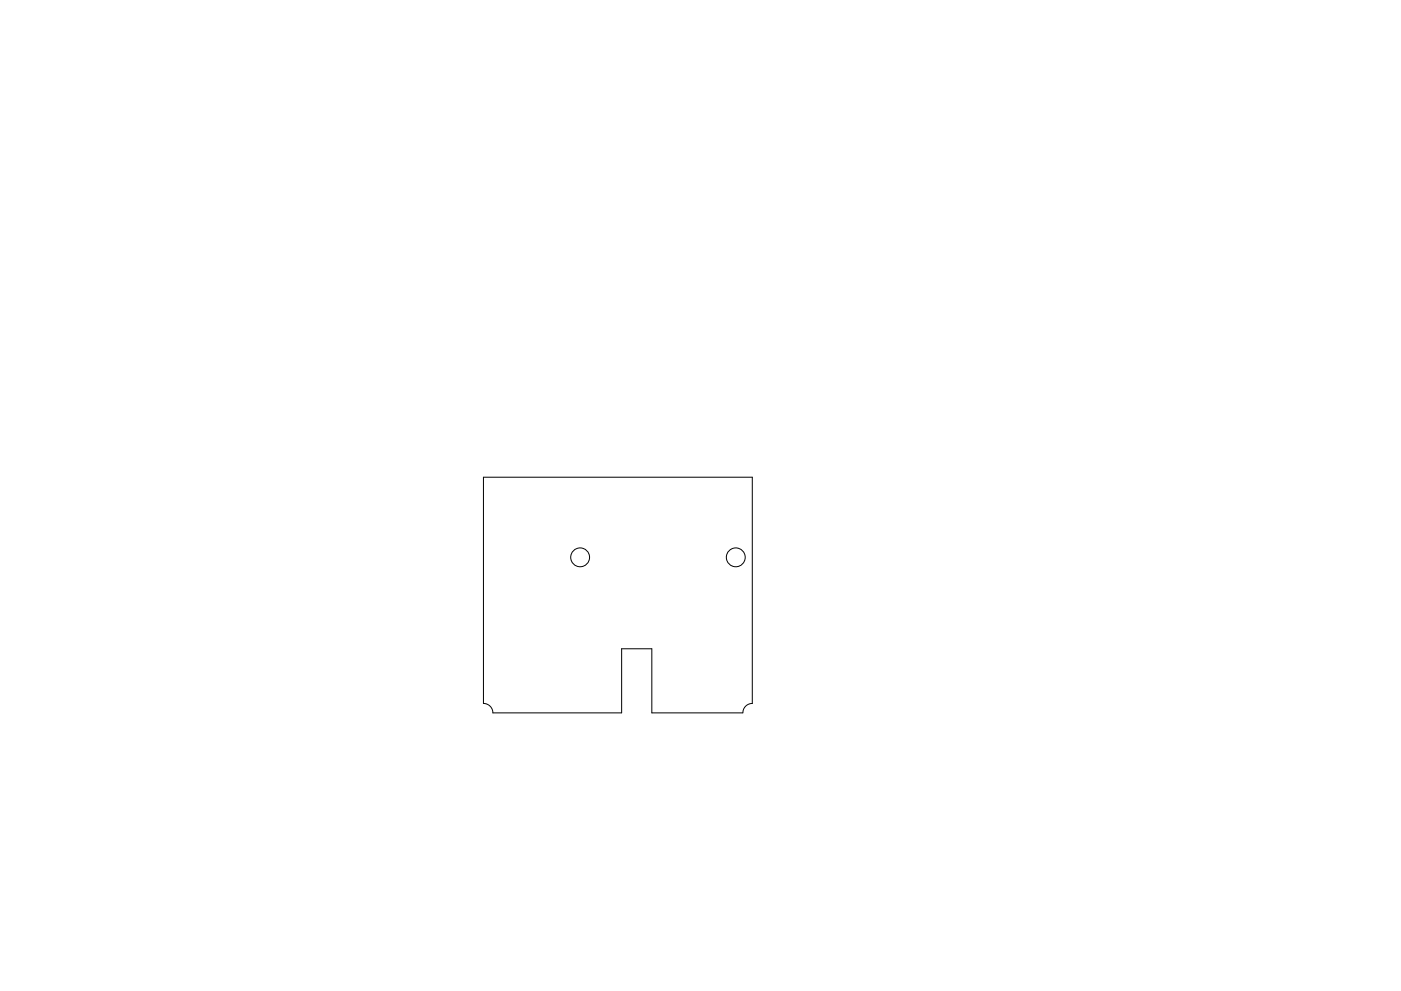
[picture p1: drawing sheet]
<svg xmlns="http://www.w3.org/2000/svg" width="297mm" height="210mm" viewBox="0 0 297 210" stroke-linecap="round" stroke-linejoin="round" font-family="sans-serif">
<g fill="none" stroke="#000" stroke-width=".21">
<path d="M102.5 101.2h57v48a2 2 0 0 0-2 2h-19.3v-13.6h-6.4v13.6h-27.3a2 2 0 0 0-2-2z"/>
<circle cx="123" cy="118.2" r="2"/>
<circle cx="156" cy="118.2" r="2"/>
</g>
</svg>
